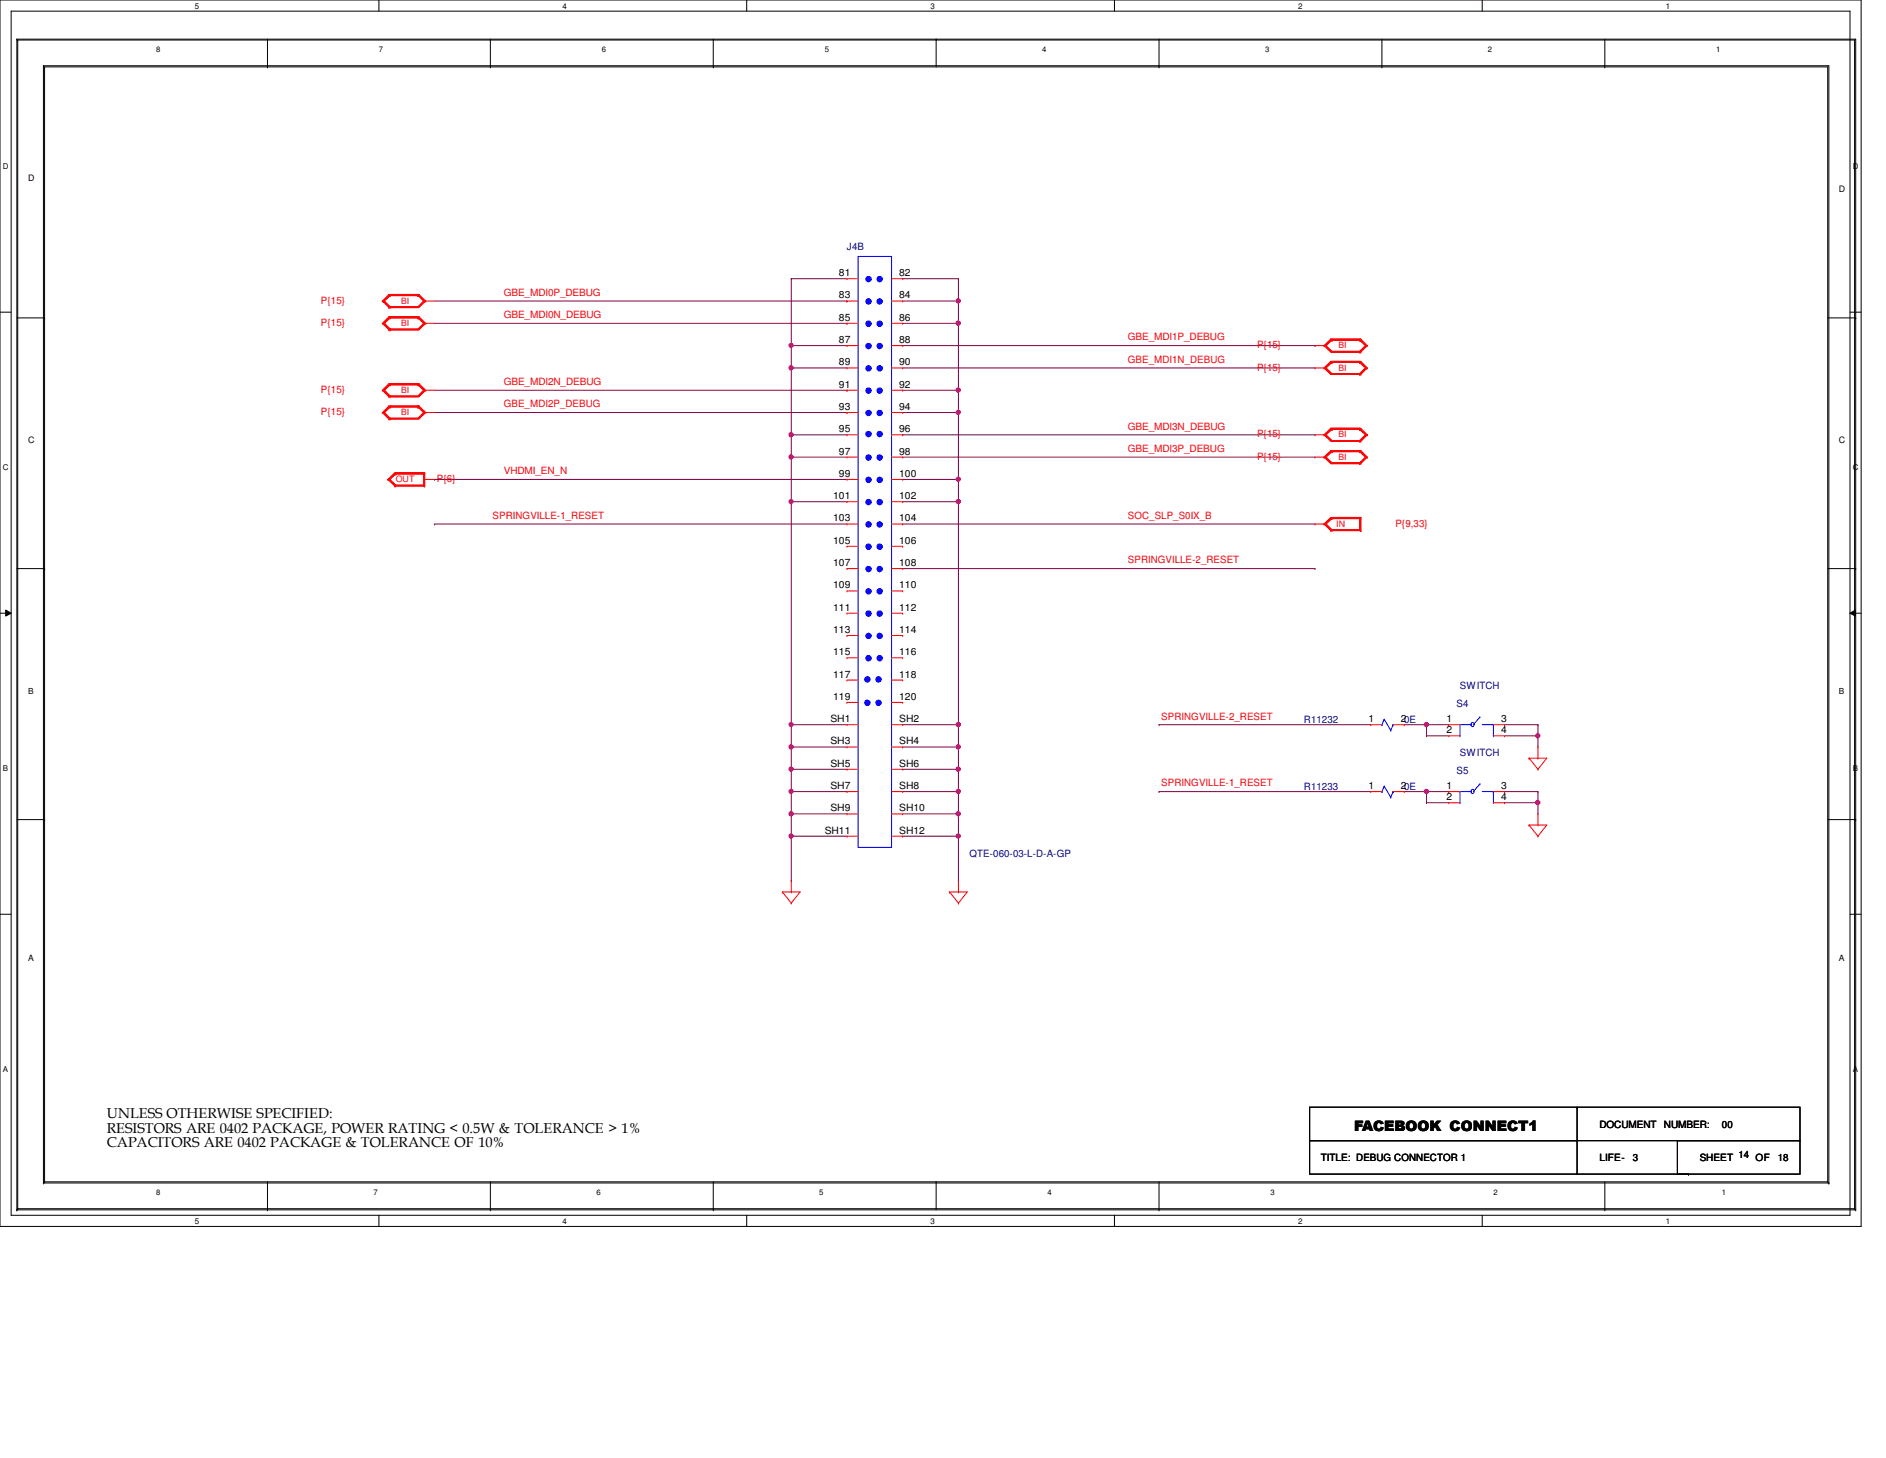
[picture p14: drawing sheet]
<svg xmlns="http://www.w3.org/2000/svg" width="279mm" height="216mm" viewBox="0 0 279 216" stroke-linecap="round" stroke-linejoin="round" font-family="sans-serif">
<defs><g id="words">
<g font-size="2.1">
<text x="15.8" y="165.6">UNLESS OTHERWISE SPECIFIED:</text>
<text x="15.8" y="167.7">RESISTORS ARE 0402 PACKAGE, POWER RATING &lt; 0.5W &amp; TOLERANCE &gt; 1%</text>
<text x="200.6" y="167.4">FACEBOOK CONNECT1</text>
<text x="15.8" y="169.8">CAPACITORS ARE 0402 PACKAGE &amp; TOLERANCE OF 10%</text>
</g>
<g font-size="1.5">
<text x="124.3" y="40.9">81</text>
<text x="133.2" y="40.9">82</text>
<text x="124.3" y="44.2">83</text>
<text x="124.3" y="47.5">85</text>
<text x="133.2" y="44.2">84</text>
<text x="133.2" y="47.5">86</text>
<text x="124.3" y="50.8">87</text>
<text x="133.2" y="50.8">88</text>
<text x="124.3" y="54.1">89</text>
<text x="124.3" y="57.4">91</text>
<text x="133.2" y="54.1">90</text>
<text x="133.2" y="57.4">92</text>
<text x="124.3" y="60.7">93</text>
<text x="124.3" y="64">95</text>
<text x="133.2" y="60.7">94</text>
<text x="133.2" y="64">96</text>
<text x="124.3" y="67.3">97</text>
<text x="124.3" y="70.6">99</text>
<text x="133.2" y="70.6">100</text>
<text x="133.2" y="67.3">98</text>
<text x="123.4" y="73.9">101</text>
<text x="123.4" y="77.2">103</text>
<text x="133.2" y="73.9">102</text>
<text x="133.2" y="77.2">104</text>
<text x="123.4" y="80.5">105</text>
<text x="123.4" y="83.8">107</text>
<text x="133.2" y="80.5">106</text>
<text x="133.2" y="83.8">108</text>
<text x="123.4" y="87.1">109</text>
<text x="133.2" y="87.1">110</text>
<text x="123.4" y="90.4">111</text>
<text x="123.4" y="93.7">113</text>
<text x="133.2" y="90.4">112</text>
<text x="133.2" y="93.7">114</text>
<text x="123.4" y="97">115</text>
<text x="123.4" y="100.3">117</text>
<text x="133.2" y="97">116</text>
<text x="133.2" y="100.3">118</text>
<text x="123" y="106.9">SH1</text>
<text x="123.4" y="103.6">119</text>
<text x="133.2" y="103.6">120</text>
<text x="133.2" y="106.9">SH2</text>
<text x="202.7" y="106.9">1</text>
<text x="207.5" y="106.9">20E</text>
<text x="214.3" y="106.9">1</text>
<text x="222.4" y="106.9">3</text>
<text x="123" y="110.2">SH3</text>
<text x="123" y="113.5">SH5</text>
<text x="133.2" y="110.2">SH4</text>
<text x="133.2" y="113.5">SH6</text>
<text x="214.3" y="108.6">2</text>
<text x="222.4" y="108.6">4</text>
<text x="123" y="116.8">SH7</text>
<text x="133.2" y="116.8">SH8</text>
<text x="202.7" y="116.8">1</text>
<text x="207.5" y="116.8">20E</text>
<text x="214.3" y="116.8">1</text>
<text x="214.3" y="118.5">2</text>
<text x="222.4" y="116.8">3</text>
<text x="222.4" y="118.5">4</text>
<text x="122.2" y="123.4">SH11</text>
<text x="123" y="120.1">SH9</text>
<text x="133.2" y="120.1">SH10</text>
<text x="133.2" y="123.4">SH12</text>
<text x="236.9" y="167">DOCUMENT</text>
<text x="246.5" y="167">NUMBER:</text>
<text x="255.1" y="167">00</text>
<text x="195.7" y="171.9">TITLE: DEBUG CONNECTOR 1</text>
<text x="236.9" y="171.9">LIFE-</text>
<text x="241.9" y="171.9">3</text>
<text x="251.8" y="171.9">SHEET</text>
<text x="257.6" y="171.4">14</text>
<text x="260.1" y="171.9">OF</text>
<text x="263.4" y="171.9">18</text>
</g>
<g font-size="1.5" fill="#000080">
<text x="125.5" y="37">J4B</text>
<text x="193.2" y="107">R11232</text>
<text x="215.8" y="104.7">S4</text>
<text x="216.3" y="102.1">SWITCH</text>
<text x="216.3" y="112">SWITCH</text>
<text x="193.2" y="116.9">R11233</text>
<text x="215.8" y="114.6">S5</text>
<text x="143.6" y="126.8">QTE-060-03-L-D-A-GP</text>
</g>
<g font-size="1.5" fill="#f00">
<text x="47.5" y="45">P{15}</text>
<text x="74.6" y="43.8">GBE_MDI0P_DEBUG</text>
<text x="74.6" y="47.1">GBE_MDI0N_DEBUG</text>
<text x="47.5" y="48.3">P{15}</text>
<text x="167.1" y="50.4">GBE_MDI1P_DEBUG</text>
<text x="167.1" y="53.7">GBE_MDI1N_DEBUG</text>
<text x="186.2" y="51.6">P{15}</text>
<text x="47.5" y="58.2">P{15}</text>
<text x="74.6" y="57">GBE_MDI2N_DEBUG</text>
<text x="186.2" y="54.9">P{15}</text>
<text x="47.5" y="61.5">P{15}</text>
<text x="74.6" y="60.3">GBE_MDI2P_DEBUG</text>
<text x="167.1" y="63.6">GBE_MDI3N_DEBUG</text>
<text x="186.2" y="64.8">P{15}</text>
<text x="64.7" y="71.4">P{6}</text>
<text x="74.6" y="70.2">VHDMI_EN_N</text>
<text x="167.1" y="66.9">GBE_MDI3P_DEBUG</text>
<text x="186.2" y="68.1">P{15}</text>
<text x="73" y="76.8">SPRINGVILLE-1_RESET</text>
<text x="167.1" y="76.8">SOC_SLP_S0IX_B</text>
<text x="206.7" y="78">P{9,33}</text>
<text x="167.1" y="83.4">SPRINGVILLE-2_RESET</text>
<text x="172" y="106.6">SPRINGVILLE-2_RESET</text>
<text x="172" y="116.5">SPRINGVILLE-1_RESET</text>
</g>
<g font-size="1.3">
<text x="4.1" y="26.8">D</text>
<text x="272.4" y="28.4">D</text>
<text x="4.1" y="65.6">C</text>
<text x="272.4" y="65.6">C</text>
<text x="4.1" y="142.4">A</text>
<text x="272.4" y="142.4">A</text>
</g>
<g font-size="1.3" fill="#f00">
<text x="59.4" y="45">BI</text>
<text x="59.4" y="48.3">BI</text>
<text x="198.3" y="51.6">BI</text>
<text x="59.4" y="58.2">BI</text>
<text x="198.3" y="54.9">BI</text>
<text x="59.4" y="61.5">BI</text>
<text x="198.3" y="64.8">BI</text>
<text x="58.6" y="71.4">OUT</text>
<text x="198.3" y="68.1">BI</text>
<text x="198" y="78">IN</text>
</g>
<g font-size="1.2">
<text x="28.9" y="1.3">5</text>
<text x="83.4" y="1.3">4</text>
<text x="137.8" y="1.3">3</text>
<text x="192.3" y="1.3">2</text>
<text x="246.8" y="1.3">1</text>
<text x=".4" y="25">D</text>
<text x="274.5" y="25">D</text>
<text x=".4" y="69.6">C</text>
<text x="274.5" y="69.6">C</text>
<text x="4.1" y="102.7">B</text>
<text x="272.4" y="102.7">B</text>
<text x=".4" y="114.1">B</text>
<text x="274.5" y="114.1">B</text>
<text x=".4" y="158.7">A</text>
<text x="274.5" y="158.7">A</text>
<text x="28.9" y="181.2">5</text>
<text x="83.4" y="181.2">4</text>
<text x="137.8" y="181.2">3</text>
<text x="192.3" y="181.2">2</text>
<text x="246.8" y="181.2">1</text>
</g>
<g font-size="1.1">
<text x="23.1" y="7.7">8</text>
<text x="56.1" y="7.7">7</text>
<text x="89.2" y="7.7">6</text>
<text x="122.2" y="7.7">5</text>
<text x="154.4" y="7.7">4</text>
<text x="187.4" y="7.7">3</text>
<text x="220.4" y="7.7">2</text>
<text x="254.3" y="7.7">1</text>
<text x="23.1" y="177">8</text>
<text x="55.3" y="177">7</text>
<text x="88.3" y="177">6</text>
<text x="121.4" y="177">5</text>
<text x="155.2" y="177">4</text>
<text x="188.2" y="177">3</text>
<text x="221.2" y="177">2</text>
<text x="255.1" y="177">1</text>
</g>
</g></defs>
<path d="M0 0h275.7v181.6h-275.7zM1.7 1.7h272.4v178.3h-272.4z" fill="none" stroke="#000" stroke-width=".15"/>
<g fill="#fff">
<path d="M28.9 .2h.6v1.3h-.6z"/>
<path d="M28.9 180.2h.6v1.3h-.6z"/>
</g>
<path d="M56.1 0v1.7M56.1 180v1.6" fill="none" stroke="#000" stroke-width=".15"/>
<g fill="#fff">
<path d="M83.4 .2h.5v1.3h-.5z"/>
<path d="M83.4 180.2h.5v1.3h-.5z"/>
</g>
<path d="M110.6 0v1.7M110.6 180v1.6" fill="none" stroke="#000" stroke-width=".15"/>
<g fill="#fff">
<path d="M137.8 .2h.6v1.3h-.6z"/>
<path d="M137.8 180.2h.6v1.3h-.6z"/>
</g>
<path d="M165.1 0v1.7M165.1 180v1.6" fill="none" stroke="#000" stroke-width=".15"/>
<g fill="#fff">
<path d="M192.3 .2h.6v1.3h-.6z"/>
<path d="M192.3 180.2h.6v1.3h-.6z"/>
</g>
<path d="M219.6 0v1.7M219.6 180v1.6" fill="none" stroke="#000" stroke-width=".15"/>
<g fill="#fff">
<path d="M246.8 .2h.6v1.3h-.6z"/>
<path d="M246.8 180.2h.6v1.3h-.6z"/>
<path d="M.4 23.9h.8v1.3h-.8z"/>
<path d="M274.5 23.9h.8v1.3h-.8z"/>
<path d="M.4 68.5h.8v1.3h-.8z"/>
<path d="M274.5 68.5h.8v1.3h-.8z"/>
</g>
<path d="M0 46.2h1.7M274.1 46.2h1.6" fill="none" stroke="#000" stroke-width=".15"/>
<g fill="#fff">
<path d="M.4 113.1h.7v1.3h-.7z"/>
<path d="M274.5 113.1h.7v1.3h-.7z"/>
</g>
<path d="M0 90.8h1.7M.8 90.3l.9 .5-.9 .4zM274.1 90.8l.8-.5v.9zM274.1 90.8h1.6" fill="none" stroke="#000" stroke-width=".15"/>
<path d="M.8 90.3l.9 .5-.9 .4zM274.1 90.8l.8-.5v.9z" fill="#000"/>
<g fill="#fff">
<path d="M.4 157.6h.7v1.4h-.7z"/>
<path d="M274.5 157.6h.7v1.4h-.7z"/>
</g>
<g fill="none" stroke="#000" stroke-width=".15">
<path d="M2.5 5.8h.1M2.5 5.8h272.4v173.4M2.5 5.8v173.4M2.6 5.9h.1M2.6 5.9v173.1M2.6 5.9h272.1v173.1M6.4 9.7h.1M6.4 9.7v165.5M6.4 9.7h264.5v165.5M6.6 9.9h.1M6.6 9.9h264.2v165.1M6.6 9.9v165.1"/>
<path d="M39.6 9.9h.1M39.6 5.8v4.1M72.6 9.9h.1M72.6 5.8v4.1M105.7 9.9h.1M105.7 5.8v4.1M138.7 5.8h.1M138.7 5.8v4.1M171.7 9.9h.1M171.7 5.8v4.1M204.7 9.9h.1M204.7 5.8v4.1"/>
<path d="M237.7 9.9h.1M237.7 5.8v4.1M2.5 47.1h4.1M6.6 47.1h.1M270.8 47.1h4.1M274.9 47.1h.1M2.5 84.2h4.1M6.6 84.2h.1M270.8 84.2h4.1M274.9 84.2h.1M0 135.4h1.7M2.5 121.4h4.1"/>
<path d="M6.6 121.4h.1M270.8 121.4h4.1M274.1 135.4h1.6M274.9 121.4h.1M2.5 179.2h.1M2.5 179.2h272.4M2.6 179h.1M2.6 179h272.1M6.4 175.2h.1M6.4 175.2h264.5M6.6 175h.1M6.6 175h264.2"/>
<path d="M39.6 179.2h.1M39.6 175v4.2M72.6 179.2h.1M72.6 175v4.2M105.7 179.2h.1M105.7 175v4.2M138.7 175h.1M138.7 175v4.2M171.7 179.2h.1M171.7 175v4.2M237.7 179.2h.1M237.7 175v4.2"/>
<path d="M270.8 175h.1M270.9 175.2h.1M274.7 179h.1M274.9 179.2h.1"/>
</g>
<g fill="none" stroke="#800040" stroke-width=".15">
<path d="M64.4 44.6h61.1M64.4 47.9h61.1M64.4 57.8h61.1M117.2 41.3h.1M117.2 51.2h.1M117.2 41.3h8.3M117.2 41.3v9.9M125.5 44.6h.1M125.5 47.9h.1M125.5 57.8h.1M133.7 51.2h61.1M133.7 54.5h61.1"/>
<path d="M194.8 51.2h.1M194.8 54.5h.1M64.4 61.1h61.1M125.5 61.1h.1M133.7 64.4h61.1M133.7 67.7h61.1M194.8 64.4h.1M194.8 67.7h.1"/>
</g>
<circle cx="117.2" cy="51.2" r=".32" fill="#f0f"/>
<circle cx="117.2" cy="51.2" r=".32" fill="none" stroke="#f0f" stroke-width=".15"/>
<path d="M133.7 41.3h8.3M133.7 44.6h8.3M142 44.6h.1M142 41.3h.1M142 41.3v3.3" fill="none" stroke="#800040" stroke-width=".15"/>
<circle cx="142" cy="44.6" r=".32" fill="#f0f"/>
<circle cx="142" cy="44.6" r=".32" fill="none" stroke="#f0f" stroke-width=".15"/>
<path d="M133.7 47.9h8.3M142 47.9h.1M142 44.6v3.3" fill="none" stroke="#800040" stroke-width=".15"/>
<circle cx="142" cy="47.9" r=".32" fill="#f0f"/>
<circle cx="142" cy="47.9" r=".32" fill="none" stroke="#f0f" stroke-width=".15"/>
<path d="M133.7 57.8h8.3M142 57.8h.1M142 47.9v9.9" fill="none" stroke="#800040" stroke-width=".15"/>
<circle cx="142" cy="57.8" r=".32" fill="#f0f"/>
<circle cx="142" cy="57.8" r=".32" fill="none" stroke="#f0f" stroke-width=".15"/>
<path d="M142 57.8v3.3M133.7 61.1h8.3M142 61.1h.1" fill="none" stroke="#800040" stroke-width=".15"/>
<circle cx="142" cy="61.1" r=".32" fill="#f0f"/>
<circle cx="142" cy="61.1" r=".32" fill="none" stroke="#f0f" stroke-width=".15"/>
<path d="M133.7 71h8.3M142 71h.1M142 61.1v9.9" fill="none" stroke="#800040" stroke-width=".15"/>
<circle cx="142" cy="71" r=".32" fill="#f0f"/>
<circle cx="142" cy="71" r=".32" fill="none" stroke="#f0f" stroke-width=".15"/>
<path d="M133.7 74.3h8.3M142 74.3h.1M142 71v36.3M142 107.3h.1" fill="none" stroke="#800040" stroke-width=".15"/>
<circle cx="142" cy="74.3" r=".32" fill="#f0f"/>
<circle cx="142" cy="74.3" r=".32" fill="none" stroke="#f0f" stroke-width=".15"/>
<circle cx="142" cy="107.3" r=".32" fill="#f0f"/>
<circle cx="142" cy="107.3" r=".32" fill="none" stroke="#f0f" stroke-width=".15"/>
<path d="M117.2 51.2h.1M117.2 54.5h.1M117.2 51.2h8.3M117.2 51.2v3.3M117.2 54.5h8.3" fill="none" stroke="#800040" stroke-width=".15"/>
<circle cx="117.2" cy="54.5" r=".32" fill="#f0f"/>
<circle cx="117.2" cy="54.5" r=".32" fill="none" stroke="#f0f" stroke-width=".15"/>
<path d="M117.2 54.5v9.9M117.2 64.4h.1" fill="none" stroke="#800040" stroke-width=".15"/>
<circle cx="117.2" cy="64.4" r=".32" fill="#f0f"/>
<circle cx="117.2" cy="64.4" r=".32" fill="none" stroke="#f0f" stroke-width=".15"/>
<path d="M117.2 64.4h.1M117.2 67.7h.1M117.2 74.3h.1M117.2 64.4h8.3M117.2 64.4v9.9M117.2 67.7h8.3" fill="none" stroke="#800040" stroke-width=".15"/>
<circle cx="117.2" cy="67.7" r=".32" fill="#f0f"/>
<circle cx="117.2" cy="67.7" r=".32" fill="none" stroke="#f0f" stroke-width=".15"/>
<path d="M117.2 107.3h.1M117.2 110.6h.1M117.2 107.3h8.3M117.2 107.3v3.3M117.2 110.6h8.3M133.7 107.3h8.3M142 107.3h.1M142 110.6h.1M142 107.3v3.3" fill="none" stroke="#800040" stroke-width=".15"/>
<circle cx="117.2" cy="110.6" r=".32" fill="#f0f"/>
<circle cx="117.2" cy="110.6" r=".32" fill="none" stroke="#f0f" stroke-width=".15"/>
<path d="M117.2 113.9h.1M117.2 110.6v3.3M133.7 110.6h8.3M142 110.6h.1" fill="none" stroke="#800040" stroke-width=".15"/>
<circle cx="142" cy="110.6" r=".32" fill="#f0f"/>
<circle cx="142" cy="110.6" r=".32" fill="none" stroke="#f0f" stroke-width=".15"/>
<path d="M117.2 113.9h.1M117.2 117.2h.1M117.2 113.9h8.3M117.2 113.9v3.3M142 113.9h.1M142 110.6v3.3" fill="none" stroke="#800040" stroke-width=".15"/>
<circle cx="117.2" cy="113.9" r=".32" fill="#f0f"/>
<circle cx="117.2" cy="113.9" r=".32" fill="none" stroke="#f0f" stroke-width=".15"/>
<circle cx="117.2" cy="117.2" r=".32" fill="#f0f"/>
<circle cx="117.2" cy="117.2" r=".32" fill="none" stroke="#f0f" stroke-width=".15"/>
<path d="M133.7 113.9h8.3M142 113.9h.1" fill="none" stroke="#800040" stroke-width=".15"/>
<circle cx="142" cy="113.9" r=".32" fill="#f0f"/>
<circle cx="142" cy="113.9" r=".32" fill="none" stroke="#f0f" stroke-width=".15"/>
<path d="M117.2 117.2h.1M117.2 117.2h8.3M117.2 117.2v3.3M133.7 117.2h8.3M142 117.2h.1M142 113.9v3.3M117.2 120.5h.1" fill="none" stroke="#800040" stroke-width=".15"/>
<circle cx="142" cy="117.2" r=".32" fill="#f0f"/>
<circle cx="142" cy="117.2" r=".32" fill="none" stroke="#f0f" stroke-width=".15"/>
<path d="M142 117.2v3.3M117.2 120.5h.1M117.2 120.5h8.3M142 120.5h.1" fill="none" stroke="#800040" stroke-width=".15"/>
<circle cx="117.2" cy="120.5" r=".32" fill="#f0f"/>
<circle cx="117.2" cy="120.5" r=".32" fill="none" stroke="#f0f" stroke-width=".15"/>
<path d="M117.2 123.8h.1M117.2 120.5v3.3M133.7 120.5h8.3M142 120.5h.1" fill="none" stroke="#800040" stroke-width=".15"/>
<circle cx="142" cy="120.5" r=".32" fill="#f0f"/>
<circle cx="142" cy="120.5" r=".32" fill="none" stroke="#f0f" stroke-width=".15"/>
<path d="M117.2 123.8h.1M117.2 130.4h.1M117.2 123.8h8.3M117.2 123.8v6.6M142 123.8h.1M142 120.5v3.3" fill="none" stroke="#800040" stroke-width=".15"/>
<circle cx="117.2" cy="123.8" r=".32" fill="#f0f"/>
<circle cx="117.2" cy="123.8" r=".32" fill="none" stroke="#f0f" stroke-width=".15"/>
<path d="M133.7 123.8h8.3M142 123.8h.1" fill="none" stroke="#800040" stroke-width=".15"/>
<circle cx="142" cy="123.8" r=".32" fill="#f0f"/>
<circle cx="142" cy="123.8" r=".32" fill="none" stroke="#f0f" stroke-width=".15"/>
<g fill="none" stroke="#800040" stroke-width=".15">
<path d="M64.4 71h.1M64.4 77.6h.1M64.4 71h61.1M64.4 77.6h61.1M133.7 77.6h61.1M194.8 77.6h.1M133.7 84.2h61.1M194.8 84.2h.1M171.7 107.3h.1M171.7 117.2h.1M171.7 107.3h31.4M171.7 117.2h31.4"/>
<path d="M208 107.3h3.3M211.3 107.3h.1M142 130.4h.1M142 123.8v6.6"/>
</g>
<circle cx="211.3" cy="107.3" r=".32" fill="#f0f"/>
<circle cx="211.3" cy="107.3" r=".32" fill="none" stroke="#f0f" stroke-width=".15"/>
<path d="M208 117.2h3.3M211.3 109h.1M211.3 107.3h.1M211.3 117.2h.1M211.3 109h3.3M211.3 107.3v1.7M211.3 107.3h3.3M214.6 107.3h.1" fill="none" stroke="#800040" stroke-width=".15"/>
<circle cx="211.3" cy="117.2" r=".32" fill="#f0f"/>
<circle cx="211.3" cy="117.2" r=".32" fill="none" stroke="#f0f" stroke-width=".15"/>
<g fill="none" stroke="#800040" stroke-width=".15">
<path d="M211.3 118.9h.1M211.3 117.2h.1M211.3 118.9h3.3M211.3 117.2v1.7M211.3 117.2h3.3M214.6 117.2h.1M222.9 117.2h4.9M222.9 107.3h4.9M222.9 109h4.9M227.8 107.3h.1M227.8 109h.1M227.8 117.2h.1"/>
<path d="M227.8 118.9h.1M227.8 107.3v1.7M227.8 117.2v1.7"/>
</g>
<circle cx="227.8" cy="108.9" r=".32" fill="#f0f"/>
<circle cx="227.8" cy="108.9" r=".32" fill="none" stroke="#f0f" stroke-width=".15"/>
<path d="M222.9 118.9h4.9M227.8 110.6h.1M227.8 118.9h.1M227.8 109v1.6" fill="none" stroke="#800040" stroke-width=".15"/>
<circle cx="227.8" cy="118.8" r=".32" fill="#f0f"/>
<circle cx="227.8" cy="118.8" r=".32" fill="none" stroke="#f0f" stroke-width=".15"/>
<path d="M117.2 74.3h.1M117.2 74.3h8.3M117.2 74.3v33M117.2 107.3h.1M227.8 118.9v1.6M227.8 120.5h.1" fill="none" stroke="#800040" stroke-width=".15"/>
<circle cx="117.2" cy="74.3" r=".32" fill="#f0f"/>
<circle cx="117.2" cy="74.3" r=".32" fill="none" stroke="#f0f" stroke-width=".15"/>
<circle cx="117.2" cy="107.3" r=".32" fill="#f0f"/>
<circle cx="117.2" cy="107.3" r=".32" fill="none" stroke="#f0f" stroke-width=".15"/>
<g fill="none" stroke="#f00" stroke-width=".15">
<path d="M56.6 47.9h.1M56.6 44.6h.1M56.6 57.8h.1M56.6 47.9l1 1M56.6 44.6l1 1M56.6 57.8l1 1M56.8 47.9h.1M56.8 44.6h.1M56.8 57.8h.1M56.8 47.9l1 1M56.8 47.9l1 .8M56.8 44.6l1 1"/>
<path d="M56.8 44.6l1 .8M56.8 57.8l1 1M56.8 57.8l1 .8M57 47.9h.1M57 44.6h.1M57 57.8h.1M57 47.9l.8 .8M57 44.6l.8 .8M57 57.8l.8 .8M57.6 48.9h.1M57.6 46.9h.1M57.6 45.6h.1"/>
<path d="M57.6 43.6h.1M57.6 58.8h.1M57.6 56.8h.1M57.6 46.9h4.5M57.6 46.9l-1 1M57.6 43.6h4.5M57.6 43.6l-1 1M57.6 56.8h4.5M57.6 56.8l-1 1M57.8 48.9h.1M57.8 46.9h.1M57.8 48.7h.1"/>
<path d="M57.8 47.1h.1M57.8 45.6h.1M57.8 43.6h.1M57.8 45.4h.1M57.8 43.8h.1M57.8 58.8h.1M57.8 56.8h.1M57.8 58.6h.1M57.8 57h.1M57.8 46.9l-1 1M57.8 48.7h4.1M57.8 47.1h4.1"/>
<path d="M57.8 47.1l-1 .8M57.8 47.1l-.8 .8M57.8 43.6l-1 1M57.8 45.4h4.1M57.8 43.8h4.1M57.8 43.8l-1 .8M57.8 43.8l-.8 .8M57.8 56.8l-1 1M57.8 58.6h4.1M57.8 57h4.1M57.8 57l-1 .8M57.8 57l-.8 .8"/>
<path d="M61.9 47.1h.1M61.9 46.9h.1M61.9 43.8h.1M61.9 43.6h.1M61.9 57h.1M61.9 56.8h.1M61.9 47.1l.8 .8M61.9 47.1l1 .8M61.9 46.9l1 1M61.9 43.8l.8 .8M61.9 43.8l1 .8M61.9 43.6l1 1"/>
<path d="M61.9 57l.8 .8M61.9 57l1 .8M61.9 56.8l1 1M62.1 46.9h.1M62.1 43.6h.1M62.1 56.8h.1M62.1 46.9l1 1M62.1 43.6l1 1M62.1 56.8l1 1M62.7 47.9h.1M62.7 44.6h.1M62.7 57.8h.1"/>
<path d="M62.7 47.9l-.8 .8M62.7 47.9h1.7M62.7 44.6l-.8 .8M62.7 44.6h1.7M62.7 57.8l-.8 .8M62.7 57.8h1.7M62.9 47.9h.1M62.9 44.6h.1M62.9 57.8h.1M62.9 47.9l-1 .8M62.9 47.9l-1 1M62.9 44.6l-1 .8"/>
<path d="M62.9 44.6l-1 1M62.9 57.8l-1 .8M62.9 57.8l-1 1M63.1 47.9h.1M63.1 44.6h.1M63.1 57.8h.1M63.1 47.9l-1 1h-4.5M63.1 44.6l-1 1h-4.5M63.1 57.8l-1 1h-4.5M194.8 54.5h1.7M194.8 51.2h1.7M196.1 54.5h.1"/>
<path d="M196.1 51.2h.1M196.1 54.5l1 1h4.5M196.1 51.2l1 1h4.5M196.3 54.5h.1M196.3 51.2h.1M196.3 54.5l1 .8M196.3 54.5l1 1M196.3 51.2l1 .8M196.3 51.2l1 1M196.5 54.5h.1M196.5 51.2h.1M196.5 54.5l.8 .8"/>
<path d="M196.5 51.2l.8 .8M197.1 53.5h.1M197.1 50.2h.1M197.1 53.5l-1 1M197.1 53.5h4.5M197.1 50.2l-1 1M197.1 50.2h4.5M197.3 53.7h.1M197.3 53.5h.1M197.3 50.4h.1M197.3 50.2h.1M197.3 53.7l-.8 .8"/>
<path d="M197.3 53.7l-1 .8M197.3 53.5l-1 1M197.3 55.3h4.1M197.3 53.7h4.1M197.3 50.4l-.8 .8M197.3 50.4l-1 .8M197.3 50.2l-1 1M197.3 52h4.1M197.3 50.4h4.1M201.4 55.5h.1M201.4 53.5h.1M201.4 55.3h.1"/>
<path d="M201.4 53.7h.1M201.4 52.2h.1M201.4 50.2h.1M201.4 52h.1M201.4 50.4h.1M201.4 53.5l1 1M201.4 53.7l1 .8M201.4 53.7l.9 .8M201.4 50.2l1 1M201.4 50.4l1 .8M201.4 50.4l.9 .8M201.6 55.5h.1"/>
<path d="M201.6 53.5h.1M201.6 52.2h.1M201.6 50.2h.1M201.6 53.5l1 1M201.6 50.2l1 1M202.3 54.5h.1M202.3 51.2h.1M202.3 54.5l-.9 .8M202.3 51.2l-.9 .8M202.4 54.5h.1M202.4 51.2h.1M202.4 54.5l-1 1"/>
<path d="M202.4 54.5l-1 .8M202.4 51.2l-1 1M202.4 51.2l-1 .8M202.6 54.5h.1M202.6 51.2h.1M202.6 54.5l-1 1M202.6 51.2l-1 1M56.6 61.1h.1M56.6 61.1l1 1M56.8 61.1h.1M56.8 61.1l1 1M56.8 61.1l1 .8"/>
<path d="M57 61.1h.1M57 61.1l.8 .8M57.4 71h.1M57.4 71l1.1 1M57.6 62.1h.1M57.6 60.1h.1M57.6 71h.1M57.6 60.1h4.5M57.6 60.1l-1 1M57.6 71l1 1M57.6 71l1 .8M57.8 62.1h.1"/>
<path d="M57.8 60.1h.1M57.8 61.9h.1M57.8 60.3h.1M57.8 71h.1M57.8 60.1l-1 1M57.8 61.9h4.1M57.8 60.3h4.1M57.8 60.3l-1 .8M57.8 60.3l-.8 .8M57.8 71l.8 .8M58.5 70h.1M58.5 72h.1"/>
<path d="M58.5 70h4.4M58.5 72h4.4M58.5 70l-1.1 1M58.6 70.2h.1M58.6 71.8h.1M58.6 70h.1M58.6 72h.1M58.6 70.2l-.8 .8M58.6 70.2h4.1M58.6 71.8h4.1M58.6 70.2l-1 .8M58.6 70l-1 1"/>
<path d="M61.9 60.3h.1M61.9 60.1h.1M61.9 60.3l.8 .8M61.9 60.3l1 .8M61.9 60.1l1 1M62.1 60.1h.1M62.1 60.1l1 1M62.7 61.1h.1M62.7 71h.1M62.7 70.2h.1M62.7 71.8h.1M62.7 61.1l-.8 .8"/>
<path d="M62.7 61.1h1.7M62.7 71h1.7M62.7 70.2v1.6M62.9 61.1h.1M62.9 70h.1M62.9 72h.1M62.9 61.1l-1 .8M62.9 61.1l-1 1M62.9 70v2M63.1 61.1h.1M63.1 61.1l-1 1h-4.5M194.8 64.4h1.7"/>
<path d="M194.8 67.7h1.7M194.8 77.6h1.7M196.1 64.4h.1M196.1 67.7h.1M196.1 77.6h.1M196.1 64.4l1 1h4.5M196.1 67.7l1 1h4.5M196.1 77.6l1 1M196.3 64.4h.1M196.3 67.7h.1M196.3 77.6h.1M196.3 64.4l1 .8"/>
<path d="M196.3 64.4l1 1M196.3 67.7l1 .8M196.3 67.7l1 1M196.3 77.6l1 .8M196.3 77.6l1 1M196.5 64.4h.1M196.5 67.7h.1M196.5 77.6h.1M196.5 64.4l.8 .8M196.5 67.7l.8 .8M196.5 77.6l.8 .8M197.1 63.4h.1"/>
<path d="M197.1 66.7h.1M197.1 76.6h.1M197.1 78.6h.1M197.1 63.4l-1 1M197.1 63.4h4.5M197.1 66.7l-1 1M197.1 66.7h4.5M197.1 76.6h4.5M197.1 78.6h4.5M197.1 76.6l-1 1M197.3 63.6h.1M197.3 63.4h.1"/>
<path d="M197.3 66.9h.1M197.3 66.7h.1M197.3 76.8h.1M197.3 78.4h.1M197.3 76.6h.1M197.3 78.6h.1M197.3 63.6l-.8 .8M197.3 63.6l-1 .8M197.3 63.4l-1 1M197.3 65.2h4.1M197.3 63.6h4.1M197.3 66.9l-.8 .8"/>
<path d="M197.3 66.9l-1 .8M197.3 66.7l-1 1M197.3 68.5h4.1M197.3 66.9h4.1M197.3 76.8l-.8 .8M197.3 76.8h4.1M197.3 76.8l-1 .8M197.3 78.4h4.1M197.3 76.6l-1 1M201.4 65.4h.1M201.4 63.4h.1M201.4 65.2h.1"/>
<path d="M201.4 63.6h.1M201.4 68.7h.1M201.4 66.7h.1M201.4 68.5h.1M201.4 66.9h.1M201.4 76.8h.1M201.4 78.4h.1M201.4 63.4l1 1M201.4 63.6l1 .8M201.4 63.6l.9 .8M201.4 66.7l1 1M201.4 66.9l1 .8"/>
<path d="M201.4 66.9l.9 .8M201.4 76.8v1.6M201.6 65.4h.1M201.6 63.4h.1M201.6 68.7h.1M201.6 66.7h.1M201.6 76.6h.1M201.6 78.6h.1M201.6 63.4l1 1M201.6 66.7l1 1M201.6 76.6v2M202.3 64.4h.1"/>
<path d="M202.3 67.7h.1M202.3 64.4l-.9 .8M202.3 67.7l-.9 .8M202.4 64.4h.1M202.4 67.7h.1M202.4 64.4l-1 1M202.4 64.4l-1 .8M202.4 67.7l-1 1M202.4 67.7l-1 .8M202.6 64.4h.1M202.6 67.7h.1M202.6 64.4l-1 1"/>
<path d="M202.6 67.7l-1 1M203.1 117.2h.1M203.1 117.2h1.6M206.4 117.2h1.6M208 117.2h.1M226.5 112.3h.1M226.5 112.3l1.3 1.6M226.5 112.3h2.7l-1.4 1.6M227.8 112.3h.1M227.8 113.9h.1M227.8 110.6v1.7M115.9 132.1h.1"/>
<path d="M115.9 132.1l1.3 1.6M115.9 132.1h2.6l-1.3 1.6M117.2 132.1h.1M117.2 133.7h.1M117.2 130.4v1.7M140.7 132.1h.1M140.7 132.1h2.6l-1.3 1.6M140.7 132.1l1.3 1.6M142 132.1h.1M142 133.7h.1M142 130.4v1.7M226.5 122.2h.1"/>
<path d="M226.5 122.2l1.3 1.6M226.5 122.2h2.7l-1.4 1.6M227.8 122.2h.1M227.8 123.8h.1M227.8 120.5v1.7"/>
</g>
<path d="M194 164h72.7v4.9h-72.7zM194 168.9h39.6v5h-39.6zM233.6 164h.1M233.6 164v4.9M233.6 173.9h16.5M248.5 168.9h18.2v5h-18.2zM250.1 173.9h.1" fill="none" stroke="#000" stroke-width=".15"/>
<path d="M204.7 117.2h.1M205.1 116.4h.1M205.1 116.4l-.4 .8M205.1 116.4l.9 1.7M206 118.1h.1M206.4 117.2h.1M206.4 117.2l-.4 .9" fill="none" stroke="#00f" stroke-width=".15"/>
<circle cx="128.7" cy="71.1" r=".4" fill="#00f"/>
<circle cx="128.7" cy="71.1" r=".4" fill="none" stroke="#00f" stroke-width=".15"/>
<circle cx="130.3" cy="71.1" r=".4" fill="#00f"/>
<circle cx="130.3" cy="71.1" r=".4" fill="none" stroke="#00f" stroke-width=".15"/>
<circle cx="130.3" cy="67.7" r=".4" fill="#00f"/>
<circle cx="130.3" cy="67.7" r=".4" fill="none" stroke="#00f" stroke-width=".15"/>
<circle cx="128.7" cy="67.7" r=".4" fill="#00f"/>
<circle cx="128.7" cy="67.7" r=".4" fill="none" stroke="#00f" stroke-width=".15"/>
<circle cx="130.3" cy="64.3" r=".4" fill="#00f"/>
<circle cx="130.3" cy="64.3" r=".4" fill="none" stroke="#00f" stroke-width=".15"/>
<circle cx="128.7" cy="64.3" r=".4" fill="#00f"/>
<circle cx="128.7" cy="64.3" r=".4" fill="none" stroke="#00f" stroke-width=".15"/>
<circle cx="130.3" cy="61.1" r=".4" fill="#00f"/>
<circle cx="130.3" cy="61.1" r=".4" fill="none" stroke="#00f" stroke-width=".15"/>
<circle cx="128.7" cy="61.1" r=".4" fill="#00f"/>
<circle cx="128.7" cy="61.1" r=".4" fill="none" stroke="#00f" stroke-width=".15"/>
<circle cx="130.3" cy="57.8" r=".4" fill="#00f"/>
<circle cx="130.3" cy="57.8" r=".4" fill="none" stroke="#00f" stroke-width=".15"/>
<circle cx="128.7" cy="57.8" r=".4" fill="#00f"/>
<circle cx="128.7" cy="57.8" r=".4" fill="none" stroke="#00f" stroke-width=".15"/>
<circle cx="130.3" cy="54.5" r=".4" fill="#00f"/>
<circle cx="130.3" cy="54.5" r=".4" fill="none" stroke="#00f" stroke-width=".15"/>
<circle cx="128.7" cy="54.5" r=".4" fill="#00f"/>
<circle cx="128.7" cy="54.5" r=".4" fill="none" stroke="#00f" stroke-width=".15"/>
<circle cx="130.3" cy="51.2" r=".4" fill="#00f"/>
<circle cx="130.3" cy="51.2" r=".4" fill="none" stroke="#00f" stroke-width=".15"/>
<circle cx="128.7" cy="51.2" r=".4" fill="#00f"/>
<circle cx="128.7" cy="51.2" r=".4" fill="none" stroke="#00f" stroke-width=".15"/>
<circle cx="130.3" cy="47.9" r=".4" fill="#00f"/>
<circle cx="130.3" cy="47.9" r=".4" fill="none" stroke="#00f" stroke-width=".15"/>
<circle cx="128.7" cy="47.9" r=".4" fill="#00f"/>
<circle cx="128.7" cy="47.9" r=".4" fill="none" stroke="#00f" stroke-width=".15"/>
<circle cx="130.3" cy="44.6" r=".4" fill="#00f"/>
<circle cx="130.3" cy="44.6" r=".4" fill="none" stroke="#00f" stroke-width=".15"/>
<circle cx="128.7" cy="44.6" r=".4" fill="#00f"/>
<circle cx="128.7" cy="44.6" r=".4" fill="none" stroke="#00f" stroke-width=".15"/>
<circle cx="130.3" cy="41.3" r=".4" fill="#00f"/>
<circle cx="130.3" cy="41.3" r=".4" fill="none" stroke="#00f" stroke-width=".15"/>
<circle cx="128.7" cy="41.3" r=".4" fill="#00f"/>
<circle cx="128.7" cy="41.3" r=".4" fill="none" stroke="#00f" stroke-width=".15"/>
<circle cx="128.7" cy="74.4" r=".4" fill="#00f"/>
<circle cx="128.7" cy="74.4" r=".4" fill="none" stroke="#00f" stroke-width=".15"/>
<circle cx="130.3" cy="74.4" r=".4" fill="#00f"/>
<circle cx="130.3" cy="74.4" r=".4" fill="none" stroke="#00f" stroke-width=".15"/>
<circle cx="128.7" cy="77.7" r=".4" fill="#00f"/>
<circle cx="128.7" cy="77.7" r=".4" fill="none" stroke="#00f" stroke-width=".15"/>
<circle cx="130.3" cy="77.7" r=".4" fill="#00f"/>
<circle cx="130.3" cy="77.7" r=".4" fill="none" stroke="#00f" stroke-width=".15"/>
<circle cx="128.7" cy="81" r=".4" fill="#00f"/>
<circle cx="128.7" cy="81" r=".4" fill="none" stroke="#00f" stroke-width=".15"/>
<circle cx="130.3" cy="81" r=".4" fill="#00f"/>
<circle cx="130.3" cy="81" r=".4" fill="none" stroke="#00f" stroke-width=".15"/>
<circle cx="128.7" cy="84.3" r=".4" fill="#00f"/>
<circle cx="128.7" cy="84.3" r=".4" fill="none" stroke="#00f" stroke-width=".15"/>
<circle cx="130.3" cy="84.3" r=".4" fill="#00f"/>
<circle cx="130.3" cy="84.3" r=".4" fill="none" stroke="#00f" stroke-width=".15"/>
<circle cx="128.7" cy="87.6" r=".4" fill="#00f"/>
<circle cx="128.7" cy="87.6" r=".4" fill="none" stroke="#00f" stroke-width=".15"/>
<circle cx="130.3" cy="87.6" r=".4" fill="#00f"/>
<circle cx="130.3" cy="87.6" r=".4" fill="none" stroke="#00f" stroke-width=".15"/>
<circle cx="128.7" cy="90.9" r=".4" fill="#00f"/>
<circle cx="128.7" cy="90.9" r=".4" fill="none" stroke="#00f" stroke-width=".15"/>
<circle cx="130.3" cy="90.9" r=".4" fill="#00f"/>
<circle cx="130.3" cy="90.9" r=".4" fill="none" stroke="#00f" stroke-width=".15"/>
<circle cx="128.7" cy="94.2" r=".4" fill="#00f"/>
<circle cx="128.7" cy="94.2" r=".4" fill="none" stroke="#00f" stroke-width=".15"/>
<circle cx="130.3" cy="94.2" r=".4" fill="#00f"/>
<circle cx="130.3" cy="94.2" r=".4" fill="none" stroke="#00f" stroke-width=".15"/>
<circle cx="128.7" cy="97.5" r=".4" fill="#00f"/>
<circle cx="128.7" cy="97.5" r=".4" fill="none" stroke="#00f" stroke-width=".15"/>
<circle cx="130.3" cy="97.5" r=".4" fill="#00f"/>
<g fill="none" stroke="#00f" stroke-width=".15">
<path d="M127.1 38h5v87.5h-5z"/>
<circle cx="130.3" cy="97.5" r=".4"/>
</g>
<circle cx="128.5" cy="100.6" r=".4" fill="#00f"/>
<circle cx="128.5" cy="100.6" r=".4" fill="none" stroke="#00f" stroke-width=".15"/>
<circle cx="130.2" cy="100.6" r=".4" fill="#00f"/>
<circle cx="130.2" cy="100.6" r=".4" fill="none" stroke="#00f" stroke-width=".15"/>
<circle cx="128.5" cy="104.1" r=".4" fill="#00f"/>
<circle cx="128.5" cy="104.1" r=".4" fill="none" stroke="#00f" stroke-width=".15"/>
<circle cx="130.2" cy="104.1" r=".4" fill="#00f"/>
<g fill="none" stroke="#00f" stroke-width=".15">
<path d="M204.7 107.3h.1M205.1 106.5h.1M205.1 106.5l-.4 .8M205.1 106.5l.9 1.7M206 108.2h.1M206.4 107.3h.1M206.4 107.3l-.4 .9M216.3 109h.1M216.3 118.9h.1M217.9 107.3h.1M217.9 117.2h.1M217.9 107.3h-1.6v1.7"/>
<path d="M217.9 117.2h-1.6v1.7M218 107a.28 .28 0 0 1 .4 .3 .28 .28 0 0 1-.4 .3l-.1-.3zM218 116.9a.28 .28 0 0 1 .4 .3 .28 .28 0 0 1-.4 .3l-.1-.3zM219.2 106.2h.1M219.2 116.1h.1M219.2 106.2l-.9 1.1M219.2 116.1l-.9 1.1M219.6 107.3h1.6M219.6 117.2h1.6M221.2 107.3h.1M221.2 109h.1M221.2 117.2h.1"/>
<path d="M221.2 118.9h.1M221.2 107.3v1.7M221.2 117.2v1.7"/>
<circle cx="130.2" cy="104.1" r=".4"/>
</g>
<g fill="none" stroke="#f00" stroke-width=".15">
<path d="M125.5 41.3h.1M125.5 44.6h.1M125.5 47.9h.1M125.5 51.2h.1M125.5 54.5h.1M125.5 57.8h.1M125.5 41.3h1.6M125.5 44.6h1.6M125.5 47.9h1.6M125.5 51.2h1.6M125.5 54.5h1.6M125.5 57.8h1.6"/>
<path d="M132.1 41.3h1.6M132.1 44.6h1.6M132.1 47.9h1.6M132.1 51.2h1.6M132.1 54.5h1.6M132.1 57.8h1.6M133.7 41.3h.1M133.7 44.6h.1M133.7 47.9h.1M133.7 51.2h.1M133.7 54.5h.1M133.7 57.8h.1"/>
<path d="M125.5 61.1h.1M125.5 64.4h.1M125.5 67.7h.1M125.5 71h.1M125.5 74.3h.1M125.5 77.6h.1M125.5 61.1h1.6M125.5 64.4h1.6M125.5 67.7h1.6M125.5 71h1.6M125.5 74.3h1.6M125.5 77.6h1.6"/>
<path d="M132.1 61.1h1.6M132.1 64.4h1.6M132.1 67.7h1.6M132.1 71h1.6M132.1 74.3h1.6M132.1 77.6h1.6M133.7 61.1h.1M133.7 64.4h.1M133.7 71h.1M133.7 67.7h.1M133.7 74.3h.1M133.7 77.6h.1"/>
<path d="M125.5 80.9h.1M125.5 84.2h.1M125.5 87.5h.1M125.5 90.8h.1M125.5 94.1h.1M125.5 97.4h.1M125.5 80.9h1.6M125.5 84.2h1.6M125.5 87.5h1.6M125.5 90.8h1.6M125.5 94.1h1.6M125.5 97.4h1.6"/>
<path d="M132.1 80.9h1.6M132.1 84.2h1.6M132.1 87.5h1.6M132.1 90.8h1.6M132.1 94.1h1.6M132.1 97.4h1.6M133.7 80.9h.1M133.7 84.2h.1M133.7 87.5h.1M133.7 90.8h.1M133.7 94.1h.1M133.7 97.4h.1"/>
<path d="M125.5 100.7h.1M125.5 104h.1M125.5 107.3h.1M125.5 110.6h.1M125.5 113.9h.1M125.5 117.2h.1M125.5 100.7h1.6M125.5 104h1.6M125.5 107.3h1.6M125.5 110.6h1.6M125.5 113.9h1.6M125.5 117.2h1.6"/>
<path d="M132.1 100.7h1.6M132.1 104h1.6M132.1 107.3h1.6M132.1 110.6h1.6M132.1 113.9h1.6M132.1 117.2h1.6M133.7 100.7h.1M133.7 104h.1M133.7 107.3h.1M133.7 110.6h.1M133.7 113.9h.1M133.7 117.2h.1"/>
<path d="M203.1 107.3h.1M203.1 107.3h1.6M206.4 107.3h1.6M208 107.3h.1M214.6 107.3h.1M214.6 109h.1M214.6 117.2h.1M214.6 118.9h.1M214.6 107.3h1.7M214.6 117.2h1.7M214.6 109h1.7M214.6 118.9h1.7"/>
<path d="M221.2 107.3h1.7M221.2 117.2h1.7M221.2 109h1.7M221.2 118.9h1.7M222.9 107.3h.1M222.9 109h.1M222.9 117.2h.1M222.9 118.9h.1M125.5 120.5h.1M125.5 123.8h.1M125.5 120.5h1.6M125.5 123.8h1.6"/>
<path d="M132.1 120.5h1.6M132.1 123.8h1.6M133.7 120.5h.1M133.7 123.8h.1"/>
</g>
<circle cx="117.2" cy="51.2" r=".32" fill="#f0f"/>
<circle cx="117.2" cy="51.2" r=".32" fill="none" stroke="#f0f" stroke-width=".15"/>
<circle cx="142" cy="44.6" r=".32" fill="#f0f"/>
<circle cx="142" cy="44.6" r=".32" fill="none" stroke="#f0f" stroke-width=".15"/>
<circle cx="142" cy="47.9" r=".32" fill="#f0f"/>
<circle cx="142" cy="47.9" r=".32" fill="none" stroke="#f0f" stroke-width=".15"/>
<circle cx="142" cy="57.8" r=".32" fill="#f0f"/>
<circle cx="142" cy="57.8" r=".32" fill="none" stroke="#f0f" stroke-width=".15"/>
<circle cx="142" cy="61.1" r=".32" fill="#f0f"/>
<circle cx="142" cy="61.1" r=".32" fill="none" stroke="#f0f" stroke-width=".15"/>
<circle cx="142" cy="71" r=".32" fill="#f0f"/>
<circle cx="142" cy="71" r=".32" fill="none" stroke="#f0f" stroke-width=".15"/>
<circle cx="142" cy="74.3" r=".32" fill="#f0f"/>
<circle cx="142" cy="74.3" r=".32" fill="none" stroke="#f0f" stroke-width=".15"/>
<circle cx="142" cy="107.3" r=".32" fill="#f0f"/>
<circle cx="142" cy="107.3" r=".32" fill="none" stroke="#f0f" stroke-width=".15"/>
<circle cx="117.2" cy="54.5" r=".32" fill="#f0f"/>
<circle cx="117.2" cy="54.5" r=".32" fill="none" stroke="#f0f" stroke-width=".15"/>
<circle cx="117.2" cy="64.4" r=".32" fill="#f0f"/>
<circle cx="117.2" cy="64.4" r=".32" fill="none" stroke="#f0f" stroke-width=".15"/>
<circle cx="117.2" cy="67.7" r=".32" fill="#f0f"/>
<circle cx="117.2" cy="67.7" r=".32" fill="none" stroke="#f0f" stroke-width=".15"/>
<circle cx="117.2" cy="110.6" r=".32" fill="#f0f"/>
<circle cx="117.2" cy="110.6" r=".32" fill="none" stroke="#f0f" stroke-width=".15"/>
<circle cx="142" cy="110.6" r=".32" fill="#f0f"/>
<circle cx="142" cy="110.6" r=".32" fill="none" stroke="#f0f" stroke-width=".15"/>
<circle cx="117.2" cy="113.9" r=".32" fill="#f0f"/>
<circle cx="117.2" cy="113.9" r=".32" fill="none" stroke="#f0f" stroke-width=".15"/>
<circle cx="117.2" cy="117.2" r=".32" fill="#f0f"/>
<circle cx="117.2" cy="117.2" r=".32" fill="none" stroke="#f0f" stroke-width=".15"/>
<circle cx="142" cy="113.9" r=".32" fill="#f0f"/>
<circle cx="142" cy="113.9" r=".32" fill="none" stroke="#f0f" stroke-width=".15"/>
<circle cx="142" cy="117.2" r=".32" fill="#f0f"/>
<circle cx="142" cy="117.2" r=".32" fill="none" stroke="#f0f" stroke-width=".15"/>
<circle cx="117.2" cy="120.5" r=".32" fill="#f0f"/>
<circle cx="117.2" cy="120.5" r=".32" fill="none" stroke="#f0f" stroke-width=".15"/>
<circle cx="142" cy="120.5" r=".32" fill="#f0f"/>
<circle cx="142" cy="120.5" r=".32" fill="none" stroke="#f0f" stroke-width=".15"/>
<circle cx="117.2" cy="123.8" r=".32" fill="#f0f"/>
<circle cx="117.2" cy="123.8" r=".32" fill="none" stroke="#f0f" stroke-width=".15"/>
<circle cx="142" cy="123.8" r=".32" fill="#f0f"/>
<circle cx="142" cy="123.8" r=".32" fill="none" stroke="#f0f" stroke-width=".15"/>
<circle cx="211.3" cy="107.3" r=".32" fill="#f0f"/>
<circle cx="211.3" cy="107.3" r=".32" fill="none" stroke="#f0f" stroke-width=".15"/>
<circle cx="211.3" cy="117.2" r=".32" fill="#f0f"/>
<circle cx="211.3" cy="117.2" r=".32" fill="none" stroke="#f0f" stroke-width=".15"/>
<circle cx="227.8" cy="108.9" r=".32" fill="#f0f"/>
<circle cx="227.8" cy="108.9" r=".32" fill="none" stroke="#f0f" stroke-width=".15"/>
<circle cx="227.8" cy="118.8" r=".32" fill="#f0f"/>
<circle cx="227.8" cy="118.8" r=".32" fill="none" stroke="#f0f" stroke-width=".15"/>
<circle cx="117.2" cy="74.3" r=".32" fill="#f0f"/>
<circle cx="117.2" cy="74.3" r=".32" fill="none" stroke="#f0f" stroke-width=".15"/>
<circle cx="117.2" cy="107.3" r=".32" fill="#f0f"/>
<circle cx="117.2" cy="107.3" r=".32" fill="none" stroke="#f0f" stroke-width=".15"/>
<use href="#words"/>
</svg>
